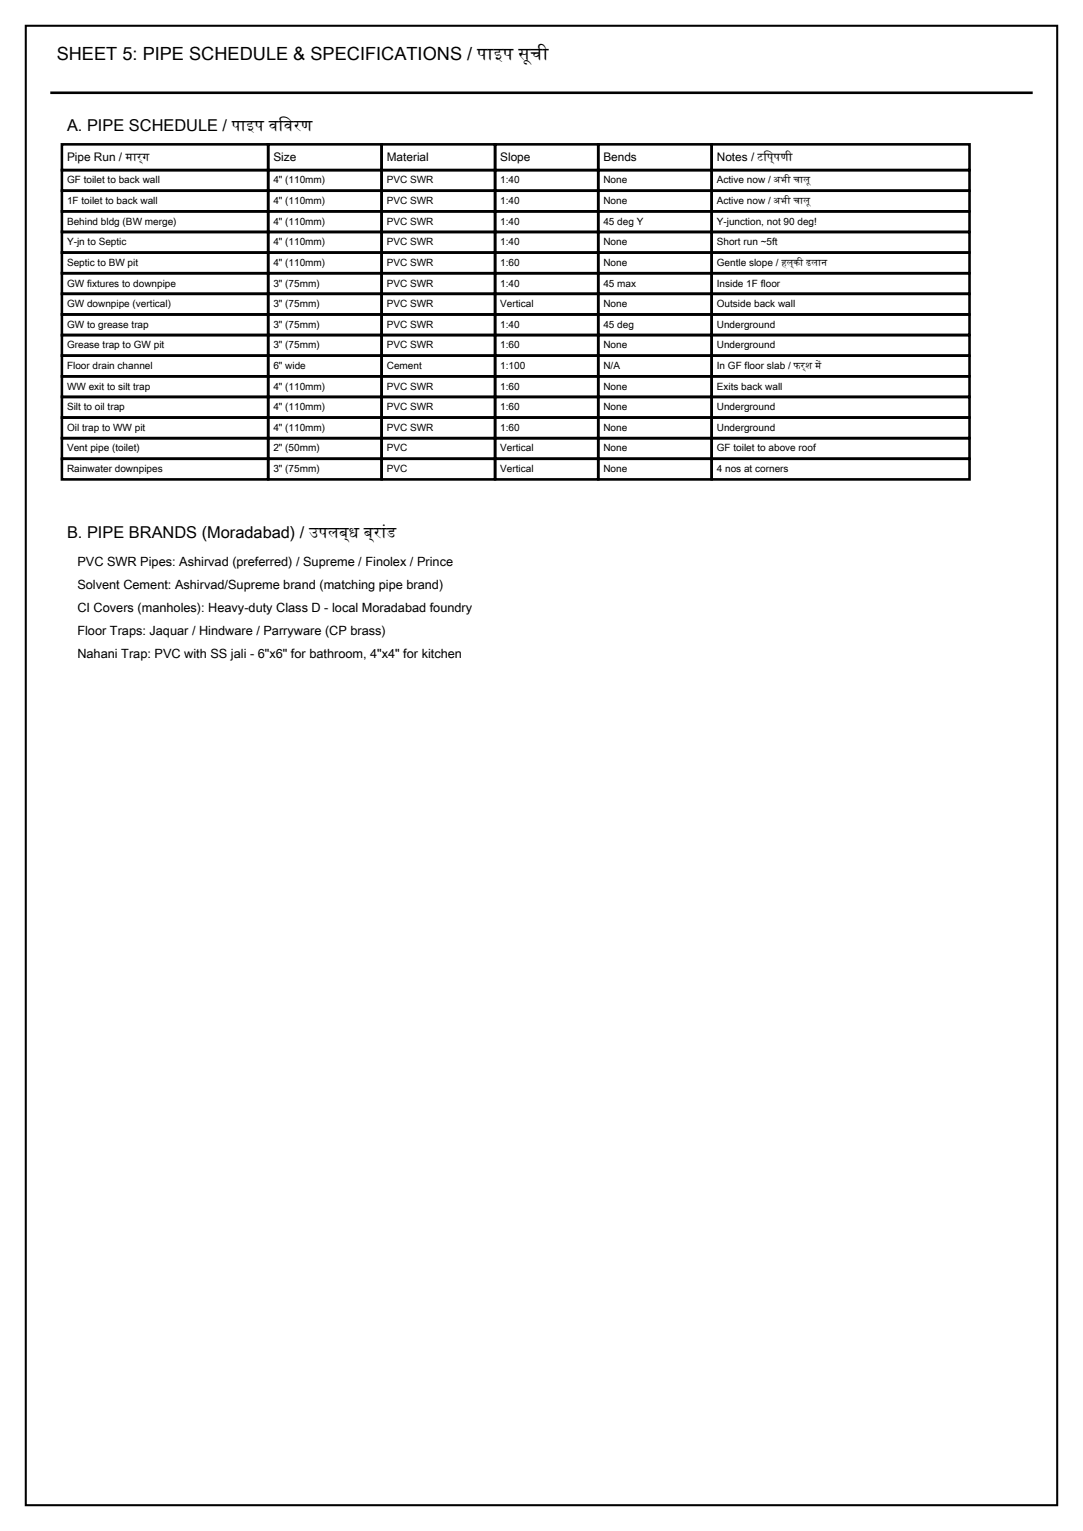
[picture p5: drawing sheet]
<svg xmlns="http://www.w3.org/2000/svg" width="210mm" height="297mm" viewBox="0 0 210 297" stroke-linecap="round" stroke-linejoin="round" font-family="sans-serif">
<defs><g id="words">
<text font-size="3.5" x="11" y="11.6">SHEET 5: PIPE SCHEDULE &amp; SPECIFICATIONS / पाइप सूची</text>
<g font-size="3.2">
<text x="13" y="25.5">A. PIPE SCHEDULE / पाइप वि</text>
<text x="55" y="25.5">वरण</text>
<text x="13" y="104.5">B. PIPE BRANDS (Moradabad) / उपलब्ध ब्रांड</text>
</g>
<g font-size="2.5">
<text x="15" y="109.7">PVC SWR Pipes: Ashirvad (preferred) / Supreme / Finolex / Prince</text>
<text x="15" y="114.2">Solvent Cement: Ashirvad/Supreme brand (matching pipe brand)</text>
<text x="15" y="118.7">CI Covers (manholes): Heavy-duty Class D - local Moradabad foundry</text>
<text x="15" y="123.2">Floor Traps: Jaquar / Hindware / Parryware (CP brass)</text>
<text x="15" y="127.7">Nahani Trap: PVC with SS jali - 6&quot;x6&quot; for bathroom, 4&quot;x4&quot; for kitchen</text>
</g>
<g font-size="2.3">
<text x="13" y="31.2">Pipe Run / मार्ग</text>
<text x="53" y="31.2">Size</text>
<text x="75" y="31.2">Material</text>
<text x="97" y="31.2">Slope</text>
<text x="117" y="31.2">Bends</text>
<text x="139" y="31.2">Notes / टि</text>
<text x="148.8" y="31.2">प्पणी</text>
</g>
<g font-size="1.9">
<text x="13" y="35.6">GF toilet to back wall</text>
<text x="53" y="35.6">4&quot; (110mm)</text>
<text x="75" y="35.6">PVC SWR</text>
<text x="97" y="35.6">1:40</text>
<text x="117" y="35.6">None</text>
<text x="139" y="35.6">Active now / अभी चालू</text>
<text x="13" y="39.6">1F toilet to back wall</text>
<text x="53" y="39.6">4&quot; (110mm)</text>
<text x="75" y="39.6">PVC SWR</text>
<text x="97" y="39.6">1:40</text>
<text x="117" y="39.6">None</text>
<text x="139" y="39.6">Active now / अभी चालू</text>
<text x="13" y="43.6">Behind bldg (BW merge)</text>
<text x="13" y="47.6">Y-jn to Septic</text>
<text x="53" y="43.6">4&quot; (110mm)</text>
<text x="53" y="47.6">4&quot; (110mm)</text>
<text x="75" y="43.6">PVC SWR</text>
<text x="75" y="47.6">PVC SWR</text>
<text x="97" y="43.6">1:40</text>
<text x="97" y="47.6">1:40</text>
<text x="117" y="43.6">45 deg Y</text>
<text x="117" y="47.6">None</text>
<text x="139" y="43.6">Y-junction, not 90 deg!</text>
<text x="139" y="47.6">Short run ~5ft</text>
<text x="13" y="51.6">Septic to BW pit</text>
<text x="53" y="51.6">4&quot; (110mm)</text>
<text x="75" y="51.6">PVC SWR</text>
<text x="97" y="51.6">1:60</text>
<text x="117" y="51.6">None</text>
<text x="139" y="51.6">Gentle slope / हल्की ढलान</text>
<text x="13" y="55.6">GW fixtures to downpipe</text>
<text x="13" y="59.6">GW downpipe (vertical)</text>
<text x="53" y="55.6">3&quot; (75mm)</text>
<text x="53" y="59.6">3&quot; (75mm)</text>
<text x="75" y="55.6">PVC SWR</text>
<text x="75" y="59.6">PVC SWR</text>
<text x="97" y="55.6">1:40</text>
<text x="97" y="59.6">Vertical</text>
<text x="117" y="55.6">45 max</text>
<text x="117" y="59.6">None</text>
<text x="139" y="55.6">Inside 1F floor</text>
<text x="139" y="59.6">Outside back wall</text>
<text x="13" y="63.6">GW to grease trap</text>
<text x="53" y="63.6">3&quot; (75mm)</text>
<text x="75" y="63.6">PVC SWR</text>
<text x="97" y="63.6">1:40</text>
<text x="117" y="63.6">45 deg</text>
<text x="139" y="63.6">Underground</text>
<text x="13" y="67.6">Grease trap to GW pit</text>
<text x="13" y="71.6">Floor drain channel</text>
<text x="53" y="67.6">3&quot; (75mm)</text>
<text x="53" y="71.6">6&quot; wide</text>
<text x="75" y="67.6">PVC SWR</text>
<text x="75" y="71.6">Cement</text>
<text x="97" y="67.6">1:60</text>
<text x="97" y="71.6">1:100</text>
<text x="117" y="67.6">None</text>
<text x="117" y="71.6">N/A</text>
<text x="139" y="67.6">Underground</text>
<text x="139" y="71.6">In GF floor slab / फर्श मे</text>
<text x="159.3" y="71.6">ं</text>
<text x="13" y="75.6">WW exit to silt trap</text>
<text x="53" y="75.6">4&quot; (110mm)</text>
<text x="75" y="75.6">PVC SWR</text>
<text x="97" y="75.6">1:60</text>
<text x="117" y="75.6">None</text>
<text x="139" y="75.6">Exits back wall</text>
<text x="13" y="79.6">Silt to oil trap</text>
<text x="13" y="83.6">Oil trap to WW pit</text>
<text x="53" y="79.6">4&quot; (110mm)</text>
<text x="53" y="83.6">4&quot; (110mm)</text>
<text x="75" y="79.6">PVC SWR</text>
<text x="75" y="83.6">PVC SWR</text>
<text x="97" y="79.6">1:60</text>
<text x="97" y="83.6">1:60</text>
<text x="117" y="79.6">None</text>
<text x="117" y="83.6">None</text>
<text x="139" y="79.6">Underground</text>
<text x="139" y="83.6">Underground</text>
<text x="13" y="87.6">Vent pipe (toilet)</text>
<text x="53" y="87.6">2&quot; (50mm)</text>
<text x="75" y="87.6">PVC</text>
<text x="97" y="87.6">Vertical</text>
<text x="117" y="87.6">None</text>
<text x="139" y="87.6">GF toilet to above roof</text>
<text x="13" y="91.6">Rainwater downpipes</text>
<text x="53" y="91.6">3&quot; (75mm)</text>
<text x="75" y="91.6">PVC</text>
<text x="97" y="91.6">Vertical</text>
<text x="117" y="91.6">None</text>
<text x="139" y="91.6">4 nos at corners</text>
</g>
</g></defs>
<path d="M5 5h200v287h-200z" fill="none" stroke="#000" stroke-width=".4"/>
<g fill="none" stroke="#000" stroke-width=".5">
<path d="M10 18h190M12 28h40v5h-40zM12 33h40v4h-40zM12 37h40v4h-40zM52 28h22v5h-22zM52 33h22v4h-22zM52 37h22v4h-22zM74 28h22v5h-22zM74 33h22v4h-22zM74 37h22v4h-22zM96 28h20v5h-20zM96 33h20v4h-20z"/>
<path d="M96 37h20v4h-20zM116 28h22v5h-22zM116 33h22v4h-22zM116 37h22v4h-22zM138 28h50v5h-50zM138 33h50v4h-50zM138 37h50v4h-50zM12 41h40v4h-40zM12 45h40v4h-40zM12 49h40v4h-40zM12 53h40v4h-40zM12 57h40v4h-40z"/>
<path d="M52 41h22v4h-22zM52 45h22v4h-22zM52 49h22v4h-22zM52 53h22v4h-22zM52 57h22v4h-22zM74 41h22v4h-22zM74 45h22v4h-22zM74 49h22v4h-22zM74 53h22v4h-22zM74 57h22v4h-22zM96 41h20v4h-20zM96 45h20v4h-20z"/>
<path d="M96 49h20v4h-20zM96 53h20v4h-20zM96 57h20v4h-20zM116 41h22v4h-22zM116 45h22v4h-22zM116 49h22v4h-22zM116 53h22v4h-22zM116 57h22v4h-22zM138 41h50v4h-50zM138 45h50v4h-50zM138 49h50v4h-50zM138 53h50v4h-50z"/>
<path d="M138 57h50v4h-50zM12 61h40v4h-40zM12 65h40v4h-40zM12 69h40v4h-40zM12 73h40v4h-40zM12 77h40v4h-40zM52 61h22v4h-22zM52 65h22v4h-22zM52 69h22v4h-22zM52 73h22v4h-22zM52 77h22v4h-22zM74 61h22v4h-22z"/>
<path d="M74 65h22v4h-22zM74 69h22v4h-22zM74 73h22v4h-22zM74 77h22v4h-22zM96 61h20v4h-20zM96 65h20v4h-20zM96 69h20v4h-20zM96 73h20v4h-20zM96 77h20v4h-20zM116 61h22v4h-22zM116 65h22v4h-22zM116 69h22v4h-22z"/>
<path d="M116 73h22v4h-22zM116 77h22v4h-22zM138 61h50v4h-50zM138 65h50v4h-50zM138 69h50v4h-50zM138 73h50v4h-50zM138 77h50v4h-50zM12 81h40v4h-40zM12 85h40v4h-40zM12 89h40v4h-40zM52 81h22v4h-22zM52 85h22v4h-22z"/>
<path d="M52 89h22v4h-22zM74 81h22v4h-22zM74 85h22v4h-22zM74 89h22v4h-22zM96 81h20v4h-20zM96 85h20v4h-20zM96 89h20v4h-20zM116 81h22v4h-22zM116 85h22v4h-22zM116 89h22v4h-22zM138 81h50v4h-50zM138 85h50v4h-50z"/>
<path d="M138 89h50v4h-50z"/>
</g>
<use href="#words"/>
</svg>
